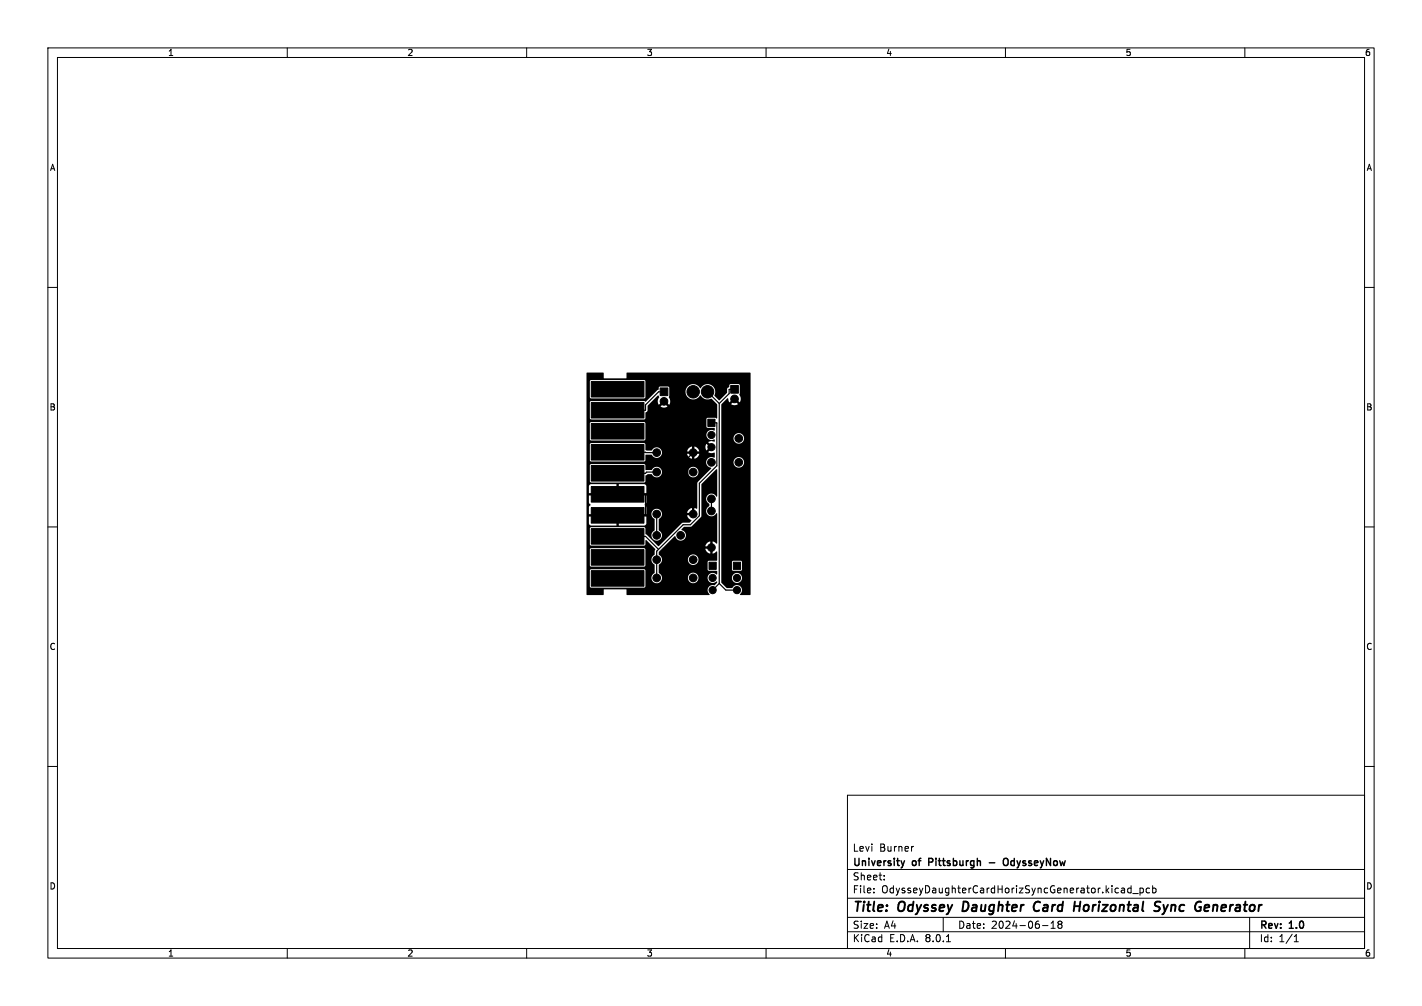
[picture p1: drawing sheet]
<svg xmlns="http://www.w3.org/2000/svg" width="297mm" height="210mm" viewBox="0 0 297 210" stroke-linecap="round" stroke-linejoin="round" font-family="sans-serif">
<defs><g id="words">
<g font-size="2.8">
<text x="178" y="190.9">Title:</text>
<text x="187.7" y="190.9">Odyssey</text>
<text x="201.9" y="190.9">Daughter</text>
<text x="217.5" y="190.9">Card</text>
<text x="226.7" y="190.9">Horizontal</text>
<text x="244.4" y="190.9">Sync</text>
<text x="253.7" y="190.9">Generator</text>
</g>
<g font-size="2.1">
<text x="178" y="178">Levi</text>
<text x="183.7" y="178">Burner</text>
<text x="178" y="184">Sheet:</text>
<text x="178" y="181.2">University</text>
<text x="190.7" y="181.2">of</text>
<text x="194.6" y="181.2">Pittsburgh</text>
<text x="211.5" y="181.2">OdysseyNow</text>
<text x="178" y="186.7">File:</text>
<text x="184.1" y="186.7">OdysseyDaughterCardHorizSyncGenerator.kicad_pcb</text>
<text x="178" y="196.9">KiCad</text>
<text x="178" y="194.1">Size:</text>
<text x="184.7" y="194.1">A4</text>
<text x="185.7" y="196.9">E.D.A.</text>
<text x="193.3" y="196.9">8.0.1</text>
<text x="200" y="194.1">Date:</text>
<text x="207" y="194.1">2024-06-18</text>
<text x="263" y="194.3">Rev:</text>
<text x="263" y="196.9">Id:</text>
<text x="267.1" y="196.9">1/1</text>
<text x="269.4" y="194.3">1.0</text>
</g>
<g font-size="1.8">
<text x="35" y="11.9">1</text>
<text x="85" y="11.9">2</text>
<text x="135" y="11.9">3</text>
<text x="185" y="11.9">4</text>
<text x="235" y="11.9">5</text>
<text x="285" y="11.9">6</text>
<text x="10.3" y="35.9">A</text>
<text x="285.4" y="35.9">A</text>
<text x="10.3" y="85.9">B</text>
<text x="285.3" y="85.9">B</text>
<text x="10.3" y="135.9">C</text>
<text x="285.3" y="135.9">C</text>
<text x="10.3" y="185.9">D</text>
<text x="285.3" y="185.9">D</text>
<text x="35" y="199.9">1</text>
<text x="85" y="199.9">2</text>
<text x="135" y="199.9">3</text>
<text x="185" y="199.9">4</text>
<text x="235" y="199.9">5</text>
<text x="285" y="199.9">6</text>
</g>
</g></defs>
<g fill="none" stroke="#000" stroke-width=".21">
<path d="M10 10h277v190h-277zM12 12h273v186h-273zM60 10v2M110 10v2M160 10v2M210 10v2M260 10v2M10 60h2M285 60h2M10 110h2M285 110h2M10 160h2"/>
<path d="M285 160h2M177 166h108v32h-108zM190.8 176.7l-.3 .1M60 198v2M110 198v2M160 198v2M177 194.5h108M177 191.5h108M177 187.5h108M177 181.5h108M182.5 186.3v.1M182.5 185.5v.1"/>
<path d="M184.7 183.6v.1M184.7 182.8v.1M197 191.5v3M197.7 196.6h.8M210 198v2M217.7 193.2h1.2M219.5 193.8h.9M219.5 192.7l.5-.4v1.5M221.2 192.9l-.2 .3v.3l.2 .3 .5-.1 .1-.2-.1-.4-.2-.2M221.2 192.9l-.2-.2 .2-.4 .5 .1 .1 .2-.3 .3M221.2 192.9h.3M234.8 185.5l.1 .9"/>
<path d="M234.9 186.3l-.2 .1M234.9 185.8h-.2M236.2 184.9v1.5M236.2 185.5l-.4-.1-.3 .3 .2 .6h.5M236.6 186.5h1.1M238.1 185.5l.4-.1 .3 .3-.1 .6h-.6M238.1 185.4v1.5M240.1 185.5l-.4-.1-.3 .3 .1 .6h.6M240.7 185.5l.5-.1 .3 .3-.2 .6h-.6M240.7 184.9v1.5M260 198v2M261 191.5v6.5"/>
<path d="M270.3 196.6h.9M270.3 195.5l.4-.4v1.5"/>
</g>
<path d="M201.3 188.2l-.3 2h.5M216.9 188.2a1.07 1.07 0 0 0-1 .8 1.07 1.07 0 0 0 .5 1.2l.5-.1M224.4 189.2h1.1M225.6 188.2l-.2 2M241.4 188.3h1M241.5 189.2l.6 .2 .1 .4-.4 .4h-.5M243 188.9l.3 1.3M243.3 190.2l-.2 .5-.4 .2M243.9 188.9l-.6 1.3M251.9 188.9l.6 .1 .1 .4-1 .1M252.4 190.1l-.6 .1" fill="none" stroke="#000" stroke-width=".4"/>
<path d="M188.9 179.7l-.3 1M194 180h.6M194.6 179.2h-.6v1.5M209.6 179.4l.3-.2a.5 .5 0 0 1 .7 .5v.5a.5 .5 0 0 1-.5 .5 .5 .5 0 0 1-.5-.5zM206.6 180.1h1.2" fill="none" stroke="#000" stroke-width=".3"/>
<g fill="#000" stroke="#000" stroke-width=".21">
<path d="M123.5 79.6h11v3.3h-11zM123.5 84h11v3.3h-11zM123.5 88.4h11v3.3h-11zM123.5 92.8h11v3.2h-11zM137.9 81h1.6v1.6h-1.6zM147.8 87.5h1.5v1.5h-1.5zM152.6 80.5h1.6v1.6h-1.6zM123.5 97.2h11v3.2h-11zM123.5 101.6h11v3.2h-11zM123.5 106h11v3.2h-11zM123.5 110.3h11v3.3h-11zM123.5 114.7h11v3.3h-11z"/>
<path d="M148.1 117.4h1.5v1.5h-1.5zM153.2 117.4h1.5v1.5h-1.5zM123.5 119.1h11v3.3h-11z"/>
<circle cx="137.2" cy="98.6" r=".8"/>
<circle cx="137.2" cy="94.5" r=".8"/>
<circle cx="138.7" cy="83.8" r=".8"/>
<circle cx="144.8" cy="94.5" r=".8"/>
<circle cx="144.8" cy="98.6" r=".8"/>
<circle cx="144.8" cy="81.8" r="1.3"/>
<circle cx="147.8" cy="81.8" r="1.3"/>
<circle cx="148.6" cy="90.8" r=".75"/>
<circle cx="148.6" cy="93.3" r=".75"/>
<circle cx="148.6" cy="96.5" r=".8"/>
<circle cx="153.4" cy="83.3" r=".8"/>
<circle cx="154.3" cy="96.5" r=".8"/>
<circle cx="154.3" cy="91.5" r=".8"/>
<circle cx="137.2" cy="111.8" r=".8"/>
<circle cx="137.2" cy="116.8" r=".8"/>
<circle cx="137.2" cy="107.3" r=".8"/>
<circle cx="142.2" cy="111.8" r=".8"/>
<circle cx="144.8" cy="116.8" r=".8"/>
<circle cx="144.8" cy="107.3" r=".8"/>
<circle cx="148.6" cy="114.3" r=".8"/>
<circle cx="148.6" cy="104.1" r=".8"/>
<circle cx="148.6" cy="106.7" r=".8"/>
<circle cx="137.2" cy="120.6" r=".8"/>
<circle cx="144.8" cy="120.6" r=".8"/>
<circle cx="148.8" cy="120.6" r=".75"/>
<circle cx="148.8" cy="123.2" r=".75"/>
<circle cx="153.9" cy="123.2" r=".75"/>
<circle cx="153.9" cy="120.6" r=".75"/>
</g>
<g fill="none" stroke="#000" stroke-width=".25">
<path d="M129 94.4l8.2 .1M137.2 98.6h-2.1l-.3 .2h-5.8M138.7 81.8h-1.1l-2.8 2.7v1.1h-5.8M144.8 94.5l-1.1 1.1v9.5l1.1 1.1v1.1M147.8 81.8l2.4 2.4M148.6 88.3h1.1v8.9l-3.6 3.7v6.8l-1.9 1.8h-1.5l-5.5 5.6v5.6M150.2 84.2v37.6M153.4 81.3h-1.1v.9l-2.1 2M129 103.2h14.7M129 112h5.8l2.7 2.7M134.8 103.2v4.4h-5.8M137.2 107.3v4.5"/>
<path d="M148.6 104.1v2.6M150.2 121.8l1.4 1.4h2.3M150.2 121.8l-1.4 1.4"/>
</g>
<path d="M122.5 77.8h3.5l.2 1.2h4.6l.2-1.2h25.8v46.3l-.2 .1h-2a1.12 1.12 0 0 0 0-1.8 1.12 1.12 0 0 0-1.7 .4l-1.1-.1-1.1-1.1v-.9h2.2a1.06 1.06 0 0 0 1.5 .9 1.06 1.06 0 0 0 .2-1.8 1.06 1.06 0 0 0-1.7 .6v.3h-2.2v-1.8h2.2l.2 .3h1.6l.3-.3v-1.6l-.3-.2h-1.6l-.2 .2v1.6h-2.2v-22.4h2.5v.2a1.11 1.11 0 0 0 1.8 .7 1.11 1.11 0 0 0-.2-1.9 1.11 1.11 0 0 0-1.6 1h-2.5v-5h2.5v.2a1.11 1.11 0 0 0 1.8 .7 1.11 1.11 0 0 0-.2-1.9 1.11 1.11 0 0 0-1.6 1h-2.5v-7l1.3-1.4 .3 .9 .7-.7 .4 .4-.7 .7a1.28 1.28 0 0 0 1.4 0l-.6-.7 .3-.4 .7 .6a1.88 1.88 0 0 0-.1-1.6l.1-2-.2-.1h-1.7l-.2 .1-.1 .5-.4 .3-.1 .9-1.5 1.5h-.2l-.9-.9a1.69 1.69 0 0 0-.7-2.2 1.69 1.69 0 0 0-2.2 .7 1.64 1.64 0 0 0-2.5-.5 1.64 1.64 0 0 0 0 2.5 1.64 1.64 0 0 0 2.5-.6 1.84 1.84 0 0 0 2.3 .7l1.2 1.2v2.9l-.1 .1-.3-.2-1.7 .1-.2 .2v1.6l.3 .2h1.4l.1 .5a1.2 1.2 0 0 0-1.8 1 1.16 1.16 0 0 0 1.7 .9v.5l-.6-.2-.7 .3 .6 .6-.3 .4-.7-.6a1.23 1.23 0 0 0 0 1.3l.7-.6 .3 .3-.6 .7 .7 .2 .6-.1 .1 1a1.2 1.2 0 0 0-1.4 .2 1.2 1.2 0 0 0-.2 1.4l.9 .7-3 3v5.4l-.6-.2v1h-.5v-1l-.6 .3-.3 .6-.1 .2h1v.5h-1l.3 .6 .6 .4v.1l-.4 .4-1.6 .1-4.8 4.8-2.4-2.2h.9v.2a1.11 1.11 0 0 0 1.7 .6 1.11 1.11 0 0 0-.2-1.8v-2.4l.2-.2a1.11 1.11 0 0 0 .1-1.7 1.11 1.11 0 0 0-1.6 .2 1.11 1.11 0 0 0 .4 1.6v2.4l-.5 .5-.1 .6h-.9l-.4-.3v-1.2l-.2-.3h-11.1l-.3 .3v3.3l.2 .3h11.1l.3-.2v-.9l.1-.1 2 2-.2 1.1-.2 .2a1.11 1.11 0 0 0 .2 1.8v1.8l-.2 .2a1.11 1.11 0 0 0 .2 1.8 1.11 1.11 0 0 0 1.6-.9h5.4v.2a1.11 1.11 0 0 0 1.7 .6 1.11 1.11 0 0 0-.1-1.8 1.11 1.11 0 0 0-1.6 1h-5.4l-.2-.6-.5-.5v-1.7l.5-.5 .2-.6h5.4a1.11 1.11 0 0 0 1.6 1 1.11 1.11 0 0 0 .1-1.8 1.11 1.11 0 0 0-1.7 .6v.2h-5.4l-.2-.5-.5-.5v-.6l3.3-3.2h.2a1.13 1.13 0 0 0 1.9 .5 1.13 1.13 0 0 0-.7-1.9l.6-.6 1.6-.1 2-2.1v-6.8l3.1-3.1 .2 .2-.1 5.6a1.24 1.24 0 0 0-2.1 0 1.11 1.11 0 0 0 .5 1.4v.1a.77 .77 0 0 1-.4 .9 1.14 1.14 0 0 0 .4 1.6 1.14 1.14 0 0 0 1.6-.6l.1 .1v6.2l-1-.4v1h-.5v-1l-.2 .1-.5 .4-.3 .6h1v.4h-1l.5 .8 .5 .3v-1h.5v1l1-.4v1.8l-1.8 .1-.2 .2v1.7l.2 .2h1.7v.7a1.07 1.07 0 0 0-1.5-.1 1.07 1.07 0 0 0-.1 1.5 1.07 1.07 0 0 0 1.5 .1h.2v.2l-.6 .6a1.11 1.11 0 0 0-1.3 .5 1.11 1.11 0 0 0 .3 1.4l-17.2 .1-.2-1.2h-4.6l-.2 1.2h-3.5v-1.8h.7l.3 .3 11.2-.1 .1-.2v-3.3l-.3-.3h-11.1l-.2 .3v3.3h-.7v-4.4h.7l.3 .3h11.1l.2-.3v-3.3l-.3-.3h-11.1l-.2 .3v3.3h-.7v-10.2h.5v1.5l.5 .4h5.3v-1.9h.4v1.9h5.4l.4-.4v-1.5h-12.5v-4.4h.5v1.5l.4 .5-.4 .5v1.4h12v-1.4l-.4-.5 .4-.5v-1.5h-12.5v-.5h6.3v-1.8h.4v1.8h5.8v-1.4l-.1-.3-.4-.1h-11.1l-.4 .4v1.4h-.5v-2.4h.7l.3 .2h11l.3-.2v-1.2l.5-.3h.8a1.15 1.15 0 0 0 1.2 .6 1.15 1.15 0 0 0 1-1h5.4v.2a1.11 1.11 0 0 0 1.7 .6 1.11 1.11 0 0 0-.1-1.8 1.11 1.11 0 0 0-1.6 1h-5.4l-.1-.3a1.16 1.16 0 0 0-1-.8 1.16 1.16 0 0 0-1.1 .6h-1.3v-1l-.3-.2h-11.1l-.2 .2v3.4h-.7v-4.4h.7l.3 .2h11l.3-.2v-1.1l1.3-.1a1.11 1.11 0 0 0 1.4 .6 1.11 1.11 0 0 0 .7-1.3h6.3v.5h-1l.3 .6 .7 .5v-1h.5v1l.8-.5 .3-.6h-1v-.5h1l-.3-.6-.8-.4v1h-.5v-1l-.7 .4-.3 .6h-5.3a1.15 1.15 0 0 0-1-.8 1.15 1.15 0 0 0-1.1 .7l-1.3-.1v-1.3l-.2-.2h-11.2l-.2 .2v3.4h-.7v-4.4h.7l.3 .3h11l.3-.3v-3.3l-.3-.3h-11.1l-.2 .3v3.3h-.7v-4.4h.7l.3 .3h11.1l.2-.3v-1.2l.5-.4v-1l2.1-2.1h.2a.43 .43 0 0 1-.1 .7l-.1 .7 .2 .5 .7-.7 .3 .4-.6 .7 .7 .2 .7-.2-.7-.7 .4-.4 .7 .7a1.64 1.64 0 0 0-.1-1.7v-2l-.2-.1h-1.7l-.2 .1v.5l-2.7 2.6-.4-.2h-11.1l-.2 .3v3.3h-.7v-4.4h.7l.3 .3h11l.3-.3v-3.3l-.3-.3h-11.1l-.2 .3v3.3h-.7z" fill="#000"/>
<use href="#words"/>
</svg>
